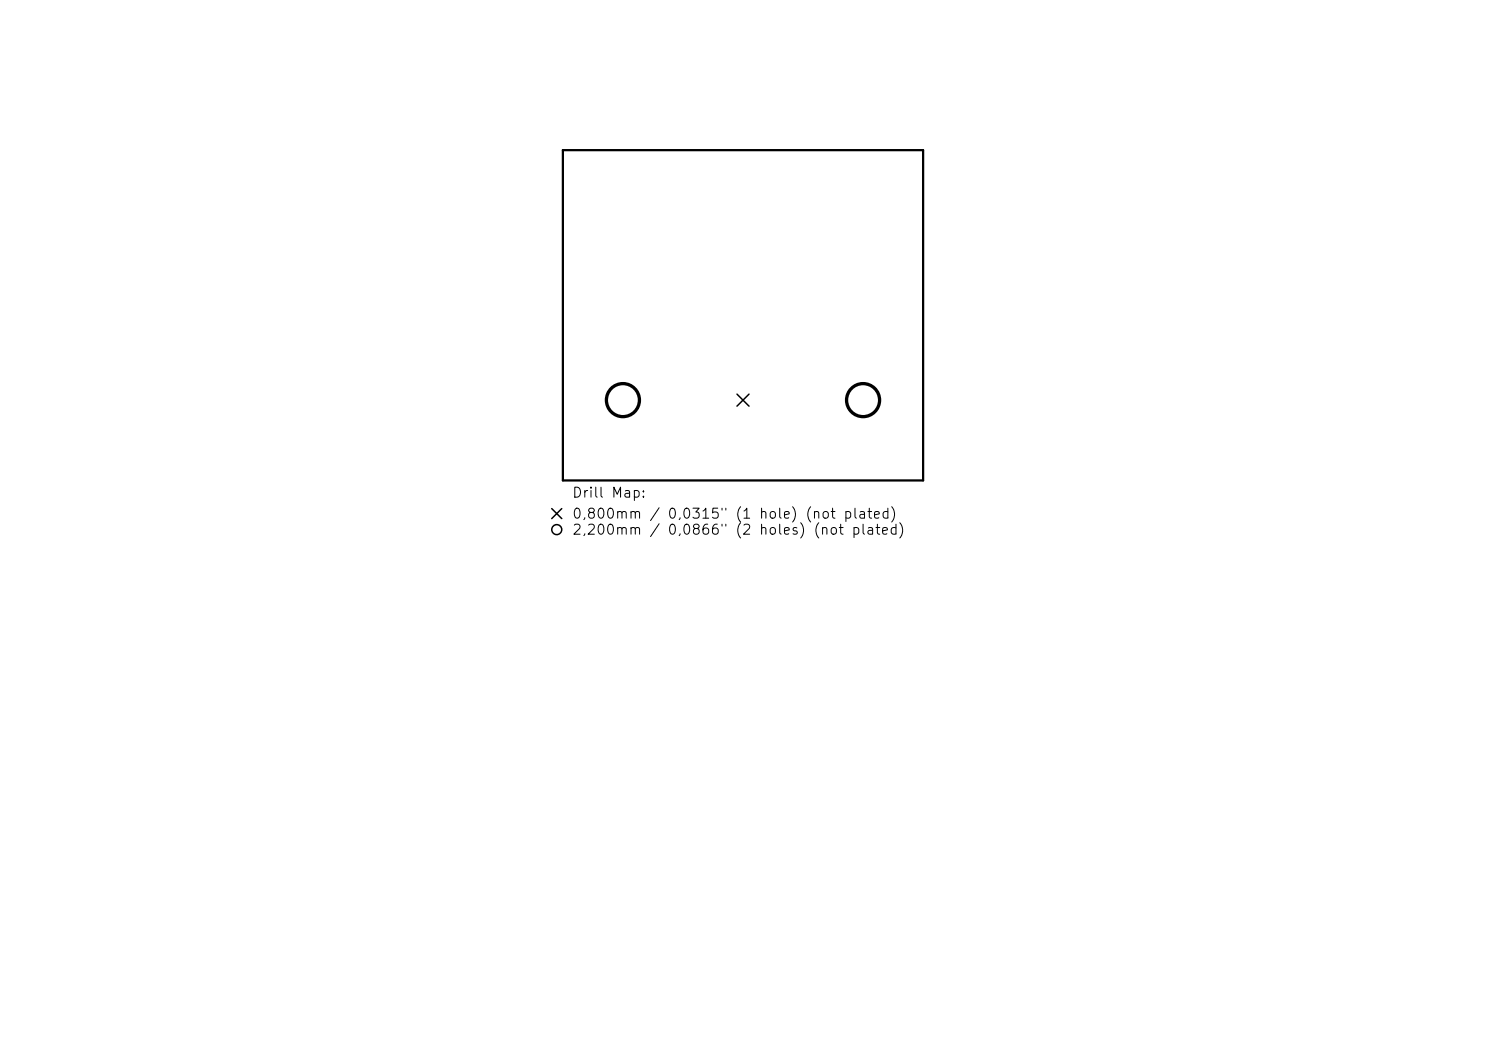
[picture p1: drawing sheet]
<svg xmlns="http://www.w3.org/2000/svg" width="297mm" height="210mm" viewBox="0 0 297 210" stroke-linecap="round" stroke-linejoin="round" font-family="sans-serif">
<defs><g id="words">
<g font-size="2">
<text x="114.2" y="99.9">Drill Map:</text>
<text x="114.2" y="104.1">0,800mm / 0,0315&quot; (1 hole) (not plated)</text>
<text x="114.2" y="107.3">2,200mm / 0,0866&quot; (2 holes) (not plated)</text>
</g>
</g></defs>
<path d="M112.5 30h72v66h-72z" fill="none" stroke="#000" stroke-width=".45"/>
<g fill="none" stroke="#000" stroke-width=".3">
<path d="M147.3 78.8l2.4 2.4M149.7 78.8l-2.4 2.4M110.3 101.6l2 2M112.3 101.6l-2 2"/>
<circle cx="111.3" cy="105.8" r="1"/>
</g>
<g fill="none" stroke="#000" stroke-width=".66">
<circle cx="124.5" cy="80" r="3.3"/>
<circle cx="172.5" cy="80" r="3.3"/>
</g>
<use href="#words"/>
</svg>
